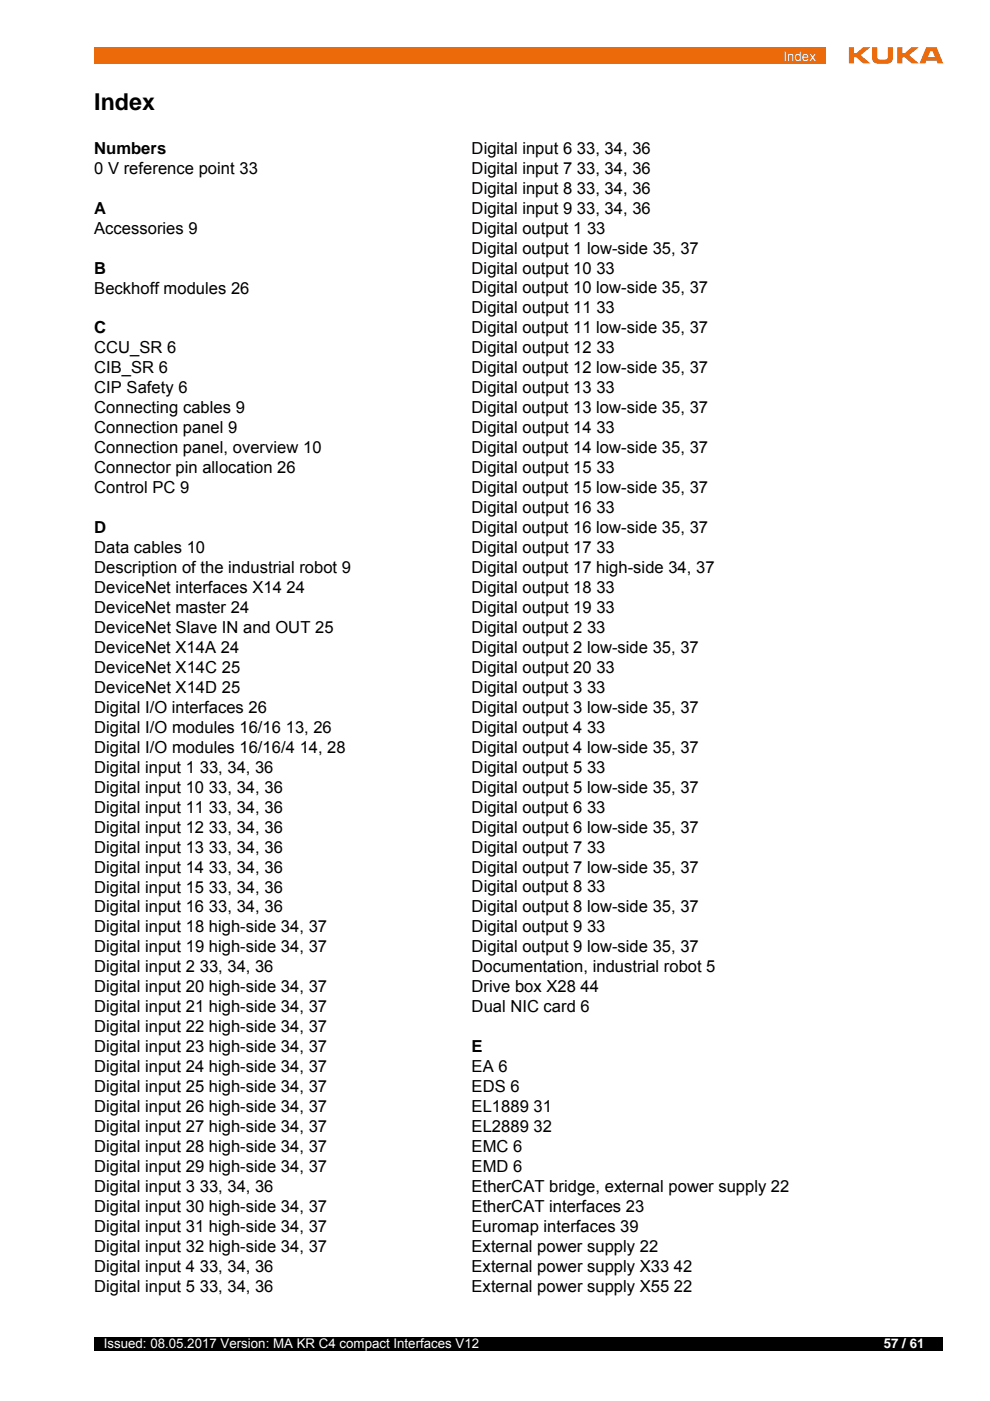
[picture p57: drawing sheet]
<svg xmlns="http://www.w3.org/2000/svg" width="210mm" height="297mm" viewBox="0 0 210 297" stroke-linecap="round" stroke-linejoin="round" font-family="sans-serif">
<defs><g id="words">
<text font-size="4.9" x="20" y="23.3">Index</text>
<g font-size="3.5">
<text x="20" y="32.6">Numbers</text>
<text x="100" y="32.6">Digital input 6 33, 34, 36</text>
<text x="20" y="36.8">0 V reference point 33</text>
<text x="100" y="36.8">Digital input 7 33, 34, 36</text>
<text x="100" y="41.1">Digital input 8 33, 34, 36</text>
<text x="20" y="45.3">A</text>
<text x="100" y="45.3">Digital input 9 33, 34, 36</text>
<text x="20" y="49.5">Accessories 9</text>
<text x="100" y="49.5">Digital output 1 33</text>
<text x="100" y="53.8">Digital output 1 low-side 35, 37</text>
<text x="20" y="58">B</text>
<text x="100" y="58">Digital output 10 33</text>
<text x="20" y="62.2">Beckhoff modules 26</text>
<text x="100" y="62.2">Digital output 10 low-side 35, 37</text>
<text x="20" y="70.7">C</text>
<text x="100" y="66.5">Digital output 11 33</text>
<text x="100" y="70.7">Digital output 11 low-side 35, 37</text>
<text x="20" y="74.9">CCU_SR 6</text>
<text x="100" y="74.9">Digital output 12 33</text>
<text x="20" y="79.2">CIB_SR 6</text>
<text x="20" y="83.4">CIP Safety 6</text>
<text x="100" y="79.2">Digital output 12 low-side 35, 37</text>
<text x="100" y="83.4">Digital output 13 33</text>
<text x="20" y="87.6">Connecting cables 9</text>
<text x="100" y="87.6">Digital output 13 low-side 35, 37</text>
<text x="20" y="91.9">Connection panel 9</text>
<text x="100" y="91.9">Digital output 14 33</text>
<text x="20" y="96.1">Connection panel, overview 10</text>
<text x="20" y="100.3">Connector pin allocation 26</text>
<text x="100" y="96.1">Digital output 14 low-side 35, 37</text>
<text x="100" y="100.3">Digital output 15 33</text>
<text x="20" y="104.6">Control PC 9</text>
<text x="100" y="104.6">Digital output 15 low-side 35, 37</text>
<text x="20" y="113">D</text>
<text x="100" y="108.8">Digital output 16 33</text>
<text x="100" y="113">Digital output 16 low-side 35, 37</text>
<text x="20" y="117.3">Data cables 10</text>
<text x="100" y="117.3">Digital output 17 33</text>
<text x="20" y="121.5">Description of the industrial robot 9</text>
<text x="20" y="125.7">DeviceNet interfaces X14 24</text>
<text x="100" y="121.5">Digital output 17 high-side 34, 37</text>
<text x="100" y="125.7">Digital output 18 33</text>
<text x="20" y="130">DeviceNet master 24</text>
<text x="100" y="130">Digital output 19 33</text>
<text x="20" y="134.2">DeviceNet Slave IN and OUT 25</text>
<text x="100" y="134.2">Digital output 2 33</text>
<text x="20" y="138.4">DeviceNet X14A 24</text>
<text x="20" y="142.7">DeviceNet X14C 25</text>
<text x="100" y="138.4">Digital output 2 low-side 35, 37</text>
<text x="100" y="142.7">Digital output 20 33</text>
<text x="20" y="146.9">DeviceNet X14D 25</text>
<text x="100" y="146.9">Digital output 3 33</text>
<text x="20" y="151.1">Digital I/O interfaces 26</text>
<text x="20" y="155.4">Digital I/O modules 16/16 13, 26</text>
<text x="100" y="151.1">Digital output 3 low-side 35, 37</text>
<text x="100" y="155.4">Digital output 4 33</text>
<text x="20" y="159.6">Digital I/O modules 16/16/4 14, 28</text>
<text x="100" y="159.6">Digital output 4 low-side 35, 37</text>
<text x="20" y="163.8">Digital input 1 33, 34, 36</text>
<text x="100" y="163.8">Digital output 5 33</text>
<text x="20" y="168.1">Digital input 10 33, 34, 36</text>
<text x="20" y="172.3">Digital input 11 33, 34, 36</text>
<text x="100" y="168.1">Digital output 5 low-side 35, 37</text>
<text x="100" y="172.3">Digital output 6 33</text>
<text x="20" y="176.5">Digital input 12 33, 34, 36</text>
<text x="100" y="176.5">Digital output 6 low-side 35, 37</text>
<text x="20" y="180.8">Digital input 13 33, 34, 36</text>
<text x="20" y="185">Digital input 14 33, 34, 36</text>
<text x="100" y="180.8">Digital output 7 33</text>
<text x="100" y="185">Digital output 7 low-side 35, 37</text>
<text x="20" y="189.2">Digital input 15 33, 34, 36</text>
<text x="100" y="189.2">Digital output 8 33</text>
<text x="20" y="193.5">Digital input 16 33, 34, 36</text>
<text x="20" y="197.7">Digital input 18 high-side 34, 37</text>
<text x="100" y="193.5">Digital output 8 low-side 35, 37</text>
<text x="100" y="197.7">Digital output 9 33</text>
<text x="20" y="201.9">Digital input 19 high-side 34, 37</text>
<text x="100" y="201.9">Digital output 9 low-side 35, 37</text>
<text x="20" y="206.2">Digital input 2 33, 34, 36</text>
<text x="100" y="206.2">Documentation, industrial robot 5</text>
<text x="20" y="210.4">Digital input 20 high-side 34, 37</text>
<text x="20" y="214.6">Digital input 21 high-side 34, 37</text>
<text x="100" y="210.4">Drive box X28 44</text>
<text x="100" y="214.6">Dual NIC card 6</text>
<text x="20" y="218.9">Digital input 22 high-side 34, 37</text>
<text x="20" y="223.1">Digital input 23 high-side 34, 37</text>
<text x="20" y="227.3">Digital input 24 high-side 34, 37</text>
<text x="100" y="223.1">E</text>
<text x="100" y="227.3">EA 6</text>
<text x="20" y="231.6">Digital input 25 high-side 34, 37</text>
<text x="100" y="231.6">EDS 6</text>
<text x="20" y="235.8">Digital input 26 high-side 34, 37</text>
<text x="100" y="235.8">EL1889 31</text>
<text x="20" y="240">Digital input 27 high-side 34, 37</text>
<text x="20" y="244.3">Digital input 28 high-side 34, 37</text>
<text x="100" y="240">EL2889 32</text>
<text x="100" y="244.3">EMC 6</text>
<text x="20" y="248.5">Digital input 29 high-side 34, 37</text>
<text x="100" y="248.5">EMD 6</text>
<text x="20" y="252.7">Digital input 3 33, 34, 36</text>
<text x="20" y="257">Digital input 30 high-side 34, 37</text>
<text x="100" y="252.7">EtherCAT bridge, external power supply 22</text>
<text x="100" y="257">EtherCAT interfaces 23</text>
<text x="20" y="261.2">Digital input 31 high-side 34, 37</text>
<text x="100" y="261.2">Euromap interfaces 39</text>
<text x="20" y="265.4">Digital input 32 high-side 34, 37</text>
<text x="20" y="269.7">Digital input 4 33, 34, 36</text>
<text x="100" y="265.4">External power supply 22</text>
<text x="100" y="269.7">External power supply X33 42</text>
<text x="20" y="273.9">Digital input 5 33, 34, 36</text>
<text x="100" y="273.9">External power supply X55 22</text>
</g>
<g font-size="2.8" fill="#fff">
<text x="166.1" y="12.9">Index</text>
<text x="22" y="285.9">Issued: 08.05.2017 Version: MA KR C4 compact Interfaces V12</text>
<text x="187.4" y="285.9">57 / 61</text>
</g>
</g></defs>
<path d="M20 283.5h180v2.8h-180z" fill="#000"/>
<path d="M20 10h155v3.5h-155z" fill="#ec6a0a"/>
<path d="M180 10h20v3.5h-20z" fill="#fff"/>
<g fill="#f36f21">
<path d="M180 10h1.1v1.3h.5l1.4-1.3h1.5l-2 1.7 2 1.7h-1.5l-1.5-1.3h-.4v1.3h-1.1z"/>
<path d="M190.3 10h1v1.3h.5l1.5-1.3h1.5l-2 1.7 2 1.7h-1.5l-1.5-1.3h-.5v1.3h-1z"/>
<path d="M184.9 10h1.1v2a.51 .51 0 0 0 .6 .6h1.1a.51 .51 0 0 0 .5-.6v-2h1.1v2.2a1.17 1.17 0 0 1-1.4 1.3h-1.6a1.2 1.2 0 0 1-1.4-1.3z"/>
<path d="M197.2 10.9h.5l.5 1.2h-1.5zM196.4 10l-1.4 3.4h1.2l.2-.6h2.1l.3 .6h1.2l-1.4-3.4z"/>
</g>
<use href="#words"/>
</svg>
